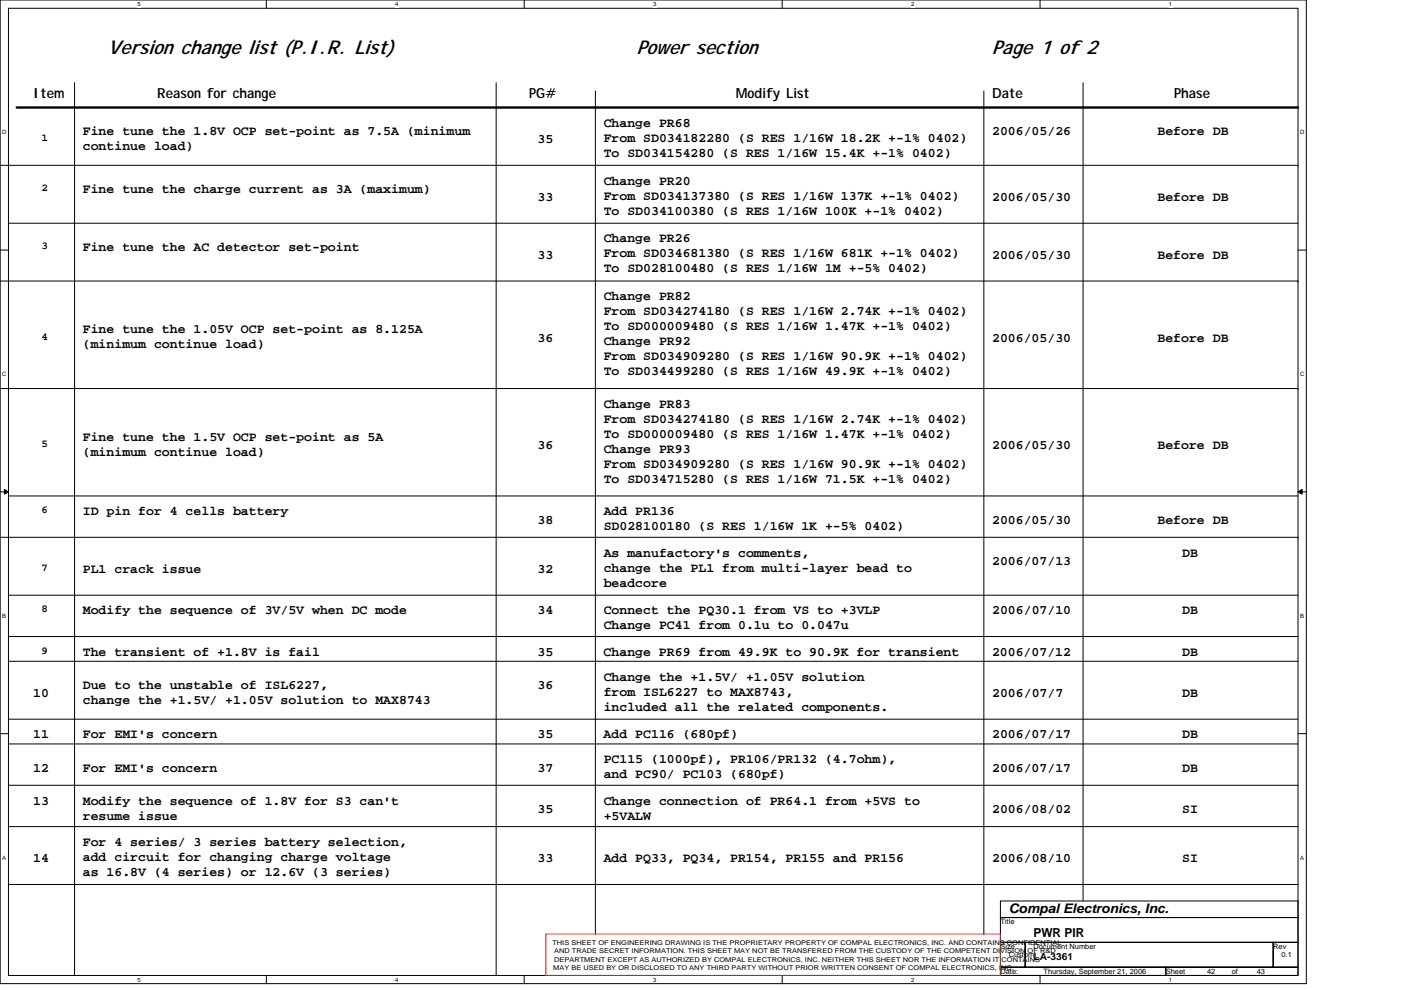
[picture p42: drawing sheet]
<svg xmlns="http://www.w3.org/2000/svg" width="297mm" height="210mm" viewBox="0 0 297 210" stroke-linecap="round" stroke-linejoin="round" font-family="sans-serif">
<defs><g id="words">
<g font-size="4.2">
<text x="22.8" y="11.5">Version change list (P.I.R. List)</text>
<text x="135" y="11.5">Power section</text>
<text x="210.4" y="11.5">Page 1 of 2</text>
</g>
<g font-size="3">
<text x="7" y="20.8">Item</text>
<text x="33.3" y="20.8">Reason for change</text>
<text x="112.2" y="20.8">PG#</text>
<text x="156" y="20.8">Modify List</text>
<text x="210.4" y="20.8">Date</text>
<text x="248.9" y="20.8">Phase</text>
</g>
<g font-size="2.8">
<text x="17.6" y="28.6">Fine tune the 1.8V OCP set-point as 7.5A (minimum</text>
<text x="128" y="26.9">Change PR68</text>
<text x="210.4" y="28.6">2006/05/26</text>
<text x="245.4" y="28.6">Before DB</text>
<text x="17.6" y="31.8">continue load)</text>
<text x="114" y="30.4">35</text>
<text x="128" y="30">From SD034182280 (S RES 1/16W 18.2K +-1% 0402)</text>
<text x="128" y="33.2">To SD034154280 (S RES 1/16W 15.4K +-1% 0402)</text>
<text x="17.6" y="40.9">Fine tune the charge current as 3A (maximum)</text>
<text x="128" y="39.1">Change PR20</text>
<text x="114" y="42.7">33</text>
<text x="128" y="42.3">From SD034137380 (S RES 1/16W 137K +-1% 0402)</text>
<text x="128" y="45.5">To SD034100380 (S RES 1/16W 100K +-1% 0402)</text>
<text x="210.4" y="42.7">2006/05/30</text>
<text x="245.4" y="42.7">Before DB</text>
<text x="17.6" y="53.2">Fine tune the AC detector set-point</text>
<text x="128" y="51.4">Change PR26</text>
<text x="114" y="54.9">33</text>
<text x="128" y="54.6">From SD034681380 (S RES 1/16W 681K +-1% 0402)</text>
<text x="128" y="57.8">To SD028100480 (S RES 1/16W 1M +-5% 0402)</text>
<text x="210.4" y="54.9">2006/05/30</text>
<text x="245.4" y="54.9">Before DB</text>
<text x="128" y="63.7">Change PR82</text>
<text x="17.6" y="70.7">Fine tune the 1.05V OCP set-point as 8.125A</text>
<text x="128" y="66.8">From SD034274180 (S RES 1/16W 2.74K +-1% 0402)</text>
<text x="128" y="70">To SD000009480 (S RES 1/16W 1.47K +-1% 0402)</text>
<text x="17.6" y="73.9">(minimum continue load)</text>
<text x="114" y="72.4">36</text>
<text x="128" y="73.2">Change PR92</text>
<text x="128" y="76.4">From SD034909280 (S RES 1/16W 90.9K +-1% 0402)</text>
<text x="210.4" y="72.4">2006/05/30</text>
<text x="245.4" y="72.4">Before DB</text>
<text x="128" y="79.5">To SD034499280 (S RES 1/16W 49.9K +-1% 0402)</text>
<text x="128" y="86.5">Change PR83</text>
<text x="128" y="89.6">From SD034274180 (S RES 1/16W 2.74K +-1% 0402)</text>
<text x="17.6" y="93.5">Fine tune the 1.5V OCP set-point as 5A</text>
<text x="114" y="95.2">36</text>
<text x="128" y="92.8">To SD000009480 (S RES 1/16W 1.47K +-1% 0402)</text>
<text x="128" y="96">Change PR93</text>
<text x="210.4" y="95.2">2006/05/30</text>
<text x="245.4" y="95.2">Before DB</text>
<text x="17.6" y="96.6">(minimum continue load)</text>
<text x="128" y="99.2">From SD034909280 (S RES 1/16W 90.9K +-1% 0402)</text>
<text x="128" y="102.3">To SD034715280 (S RES 1/16W 71.5K +-1% 0402)</text>
<text x="17.6" y="109.2">ID pin for 4 cells battery</text>
<text x="114" y="111">38</text>
<text x="128" y="109.2">Add PR136</text>
<text x="128" y="112.4">SD028100180 (S RES 1/16W 1K +-5% 0402)</text>
<text x="210.4" y="111">2006/05/30</text>
<text x="245.4" y="111">Before DB</text>
<text x="128" y="118">As manufactory's comments,</text>
<text x="210.4" y="119.8">2006/07/13</text>
<text x="250.7" y="118">DB</text>
<text x="17.6" y="121.5">PL1 crack issue</text>
<text x="114" y="121.5">32</text>
<text x="128" y="121.2">change the PL1 from multi-layer bead to</text>
<text x="128" y="124.4">beadcore</text>
<text x="17.6" y="130.3">Modify the sequence of 3V/5V when DC mode</text>
<text x="114" y="130.3">34</text>
<text x="128" y="130.3">Connect the PQ30.1 from VS to +3VLP</text>
<text x="210.4" y="130.3">2006/07/10</text>
<text x="250.7" y="130.3">DB</text>
<text x="128" y="133.5">Change PC41 from 0.1u to 0.047u</text>
<text x="17.6" y="139">The transient of +1.8V is fail</text>
<text x="114" y="139">35</text>
<text x="128" y="139">Change PR69 from 49.9K to 90.9K for transient</text>
<text x="210.3" y="139">2006/07/12</text>
<text x="250.7" y="139">DB</text>
<text x="7" y="147.8">10</text>
<text x="17.6" y="146.1">Due to the unstable of ISL6227,</text>
<text x="17.6" y="149.2">change the +1.5V/ +1.05V solution to MAX8743</text>
<text x="114" y="146.1">36</text>
<text x="128" y="144.3">Change the +1.5V/ +1.05V solution</text>
<text x="128" y="147.5">from ISL6227 to MAX8743,</text>
<text x="210.4" y="147.8">2006/07/7</text>
<text x="250.7" y="147.8">DB</text>
<text x="128" y="150.6">included all the related components.</text>
<text x="7" y="156.6">11</text>
<text x="17.6" y="156.6">For EMI's concern</text>
<text x="114" y="156.6">35</text>
<text x="128" y="156.6">Add PC116 (680pf)</text>
<text x="128" y="161.8">PC115 (1000pf), PR106/PR132 (4.7ohm),</text>
<text x="210.4" y="156.6">2006/07/17</text>
<text x="250.7" y="156.6">DB</text>
<text x="7" y="163.6">12</text>
<text x="17.6" y="163.6">For EMI's concern</text>
<text x="114" y="163.6">37</text>
<text x="128" y="165">and PC90/ PC103 (680pf)</text>
<text x="210.4" y="163.6">2006/07/17</text>
<text x="250.7" y="163.6">DB</text>
<text x="7" y="170.6">13</text>
<text x="17.6" y="170.6">Modify the sequence of 1.8V for S3 can't</text>
<text x="17.6" y="173.8">resume issue</text>
<text x="114" y="172.3">35</text>
<text x="128" y="170.6">Change connection of PR64.1 from +5VS to</text>
<text x="128" y="173.8">+5VALW</text>
<text x="210.4" y="172.3">2006/08/02</text>
<text x="250.7" y="172.3">SI</text>
<text x="17.6" y="179.3">For 4 series/ 3 series battery selection,</text>
<text x="7" y="182.9">14</text>
<text x="17.6" y="182.5">add circuit for changing charge voltage</text>
<text x="17.6" y="185.7">as 16.8V (4 series) or 12.6V (3 series)</text>
<text x="114" y="182.9">33</text>
<text x="128" y="182.9">Add PQ33, PQ34, PR154, PR155 and PR156</text>
<text x="210.4" y="182.9">2006/08/10</text>
<text x="250.7" y="182.9">SI</text>
<text x="213.9" y="193.6">Compal Electronics, Inc.</text>
</g>
<text font-size="2.6" x="219.1" y="198.7">PWR PIR</text>
<g font-size="2.3">
<text x="8.8" y="29.9">1</text>
<text x="8.8" y="40.4">2</text>
<text x="8.8" y="52.7">3</text>
<text x="8.8" y="72">4</text>
<text x="8.8" y="94.8">5</text>
<text x="8.8" y="108.8">6</text>
<text x="8.8" y="121.1">7</text>
<text x="8.8" y="129.8">8</text>
<text x="8.8" y="138.6">9</text>
</g>
<text font-size="2.1" x="219.1" y="203.5">LA-3361</text>
<g font-size="1.6">
<text x="212.1" y="195.9">Title</text>
<text x="212.1" y="201.2">Size</text>
<text x="213.9" y="202.9">Custom</text>
<text x="219.1" y="201.2">Document Number</text>
<text x="269.9" y="201.2">Rev</text>
<text x="271.7" y="202.9">0.1</text>
<text x="212.1" y="206.5">Date:</text>
<text x="221.2" y="206.5">Thursday, September 21, 2006</text>
<text x="247.2" y="206.5">Sheet</text>
<text x="255.9" y="206.5">42</text>
<text x="261.2" y="206.5">of</text>
<text x="266.4" y="206.5">43</text>
</g>
<g font-size="1.4">
<text x="117.1" y="200.4">THIS SHEET OF ENGINEERING DRAWING IS THE PROPRIETARY PROPERTY OF COMPAL ELECTRONICS, INC. AND CONTAINS CONFIDENTIAL</text>
<text x="117.5" y="202.1">AND TRADE SECRET INFORMATION. THIS SHEET MAY NOT BE TRANSFERED FROM THE CUSTODY OF THE COMPETENT DIVISION OF R&amp;D</text>
<text x="117.5" y="203.9">DEPARTMENT EXCEPT AS AUTHORIZED BY COMPAL ELECTRONICS, INC. NEITHER THIS SHEET NOR THE INFORMATION IT CONTAINS</text>
<text x="117.3" y="205.6">MAY BE USED BY OR DISCLOSED TO ANY THIRD PARTY WITHOUT PRIOR WRITTEN CONSENT OF COMPAL ELECTRONICS, INC.</text>
</g>
<g font-size="1.3">
<text x="29.1" y="1.3">5</text>
<text x="83.8" y="1.3">4</text>
<text x="138.5" y="1.3">3</text>
<text x="193.2" y="1.3">2</text>
<text x="247.8" y="1.3">1</text>
<text x=".5" y="28.5">D</text>
<text x="275.7" y="28.5">D</text>
<text x=".5" y="79.8">C</text>
<text x="275.7" y="79.8">C</text>
<text x=".5" y="131">B</text>
<text x="275.7" y="131">B</text>
<text x=".5" y="182.3">A</text>
<text x="275.7" y="182.3">A</text>
<text x="29.1" y="208.1">5</text>
<text x="83.8" y="208.1">4</text>
<text x="138.5" y="208.1">3</text>
<text x="193.2" y="208.1">2</text>
<text x="247.8" y="208.1">1</text>
</g>
</g></defs>
<path d="M0 0h277v208.6h-277zM1.8 1.8h273.4v205h-273.4z" fill="none" stroke="#000" stroke-width=".21"/>
<g fill="#fff">
<path d="M29.1 .2h.7v1.4h-.7z"/>
<path d="M29.1 207h.7v1.4h-.7z"/>
</g>
<path d="M56.5 0v1.8M56.5 206.8v1.8" fill="none" stroke="#000" stroke-width=".21"/>
<g fill="#fff">
<path d="M83.8 .2h.7v1.4h-.7z"/>
<path d="M83.8 207h.7v1.4h-.7z"/>
</g>
<path d="M111.1 0v1.8M111.1 206.8v1.8" fill="none" stroke="#000" stroke-width=".21"/>
<g fill="#fff">
<path d="M138.5 .2h.6v1.4h-.6z"/>
<path d="M138.5 207h.6v1.4h-.6z"/>
</g>
<path d="M165.8 0v1.8M165.8 206.8v1.8" fill="none" stroke="#000" stroke-width=".21"/>
<g fill="#fff">
<path d="M193.2 .2h.6v1.4h-.6z"/>
<path d="M193.2 207h.6v1.4h-.6z"/>
</g>
<path d="M220.5 0v1.8M220.5 206.8v1.8" fill="none" stroke="#000" stroke-width=".21"/>
<g fill="#fff">
<path d="M247.8 .2h.7v1.4h-.7z"/>
<path d="M247.8 207h.7v1.4h-.7z"/>
<path d="M.5 27.4h.9v1.4h-.9z"/>
<path d="M275.6 27.4h.9v1.4h-.9z"/>
<path d="M.5 78.7h.9v1.4h-.9z"/>
<path d="M275.6 78.7h.9v1.4h-.9z"/>
</g>
<path d="M0 53h1.8M275.2 53h1.8" fill="none" stroke="#000" stroke-width=".21"/>
<g fill="#fff">
<path d="M.5 129.9h.8v1.4h-.8z"/>
<path d="M275.6 129.9h.9v1.4h-.9z"/>
</g>
<path d="M0 104.3h1.8M275.2 104.3h1.8" fill="none" stroke="#000" stroke-width=".21"/>
<path d="M.9 103.8l.9 .5-.9 .5zM275.2 104.3l.9-.5v1z" fill="#000" stroke="#000" stroke-width=".21"/>
<g fill="#fff">
<path d="M.5 181.2h.8v1.4h-.8z"/>
<path d="M275.6 181.2h.9v1.4h-.9z"/>
</g>
<g fill="none" stroke="#000" stroke-width=".21">
<path d="M15.8 17.5v189.3M105.2 17.5v189.3M126.2 19.3v178.8M208.6 19.3v178.8M229.6 17.5v173.5M0 35.1h275.2M275.2 35.1h.1M0 59.6h275.2M1.8 47.3h273.4M275.2 59.6h.1M0 82.4h275.2M275.2 82.4h.1"/>
<path d="M0 113.9h275.2M1.8 105.2h273.4M275.2 113.9h.1M1.8 126.2h273.4M1.8 135h273.4M0 155.6h1.8M1.8 140.2h273.4M1.8 152.5h273.4M1.8 157.7h273.4M275.2 155.6h1.8M1.8 166.5h273.4M1.8 175.3h273.4"/>
<path d="M1.8 187.5h273.4M212.1 191h63.1v3.5h-63.1zM212.1 194.5h63.1v5.3h-63.1zM212.1 199.8h5.3v5.3h-5.3zM217.4 199.8h52.5v5.3h-52.5zM269.9 199.8h5.3v5.3h-5.3zM212.1 205.1h35.1v1.7h-35.1zM247.2 205.1h28v1.7h-28z"/>
</g>
<path d="M3.6 22.8h271.6" fill="none" stroke="#000" stroke-width=".51"/>
<path d="M115.7 198.1h96.4v8.7h-96.4z" fill="none" stroke="#f00" stroke-width=".21"/>
<use href="#words"/>
</svg>
